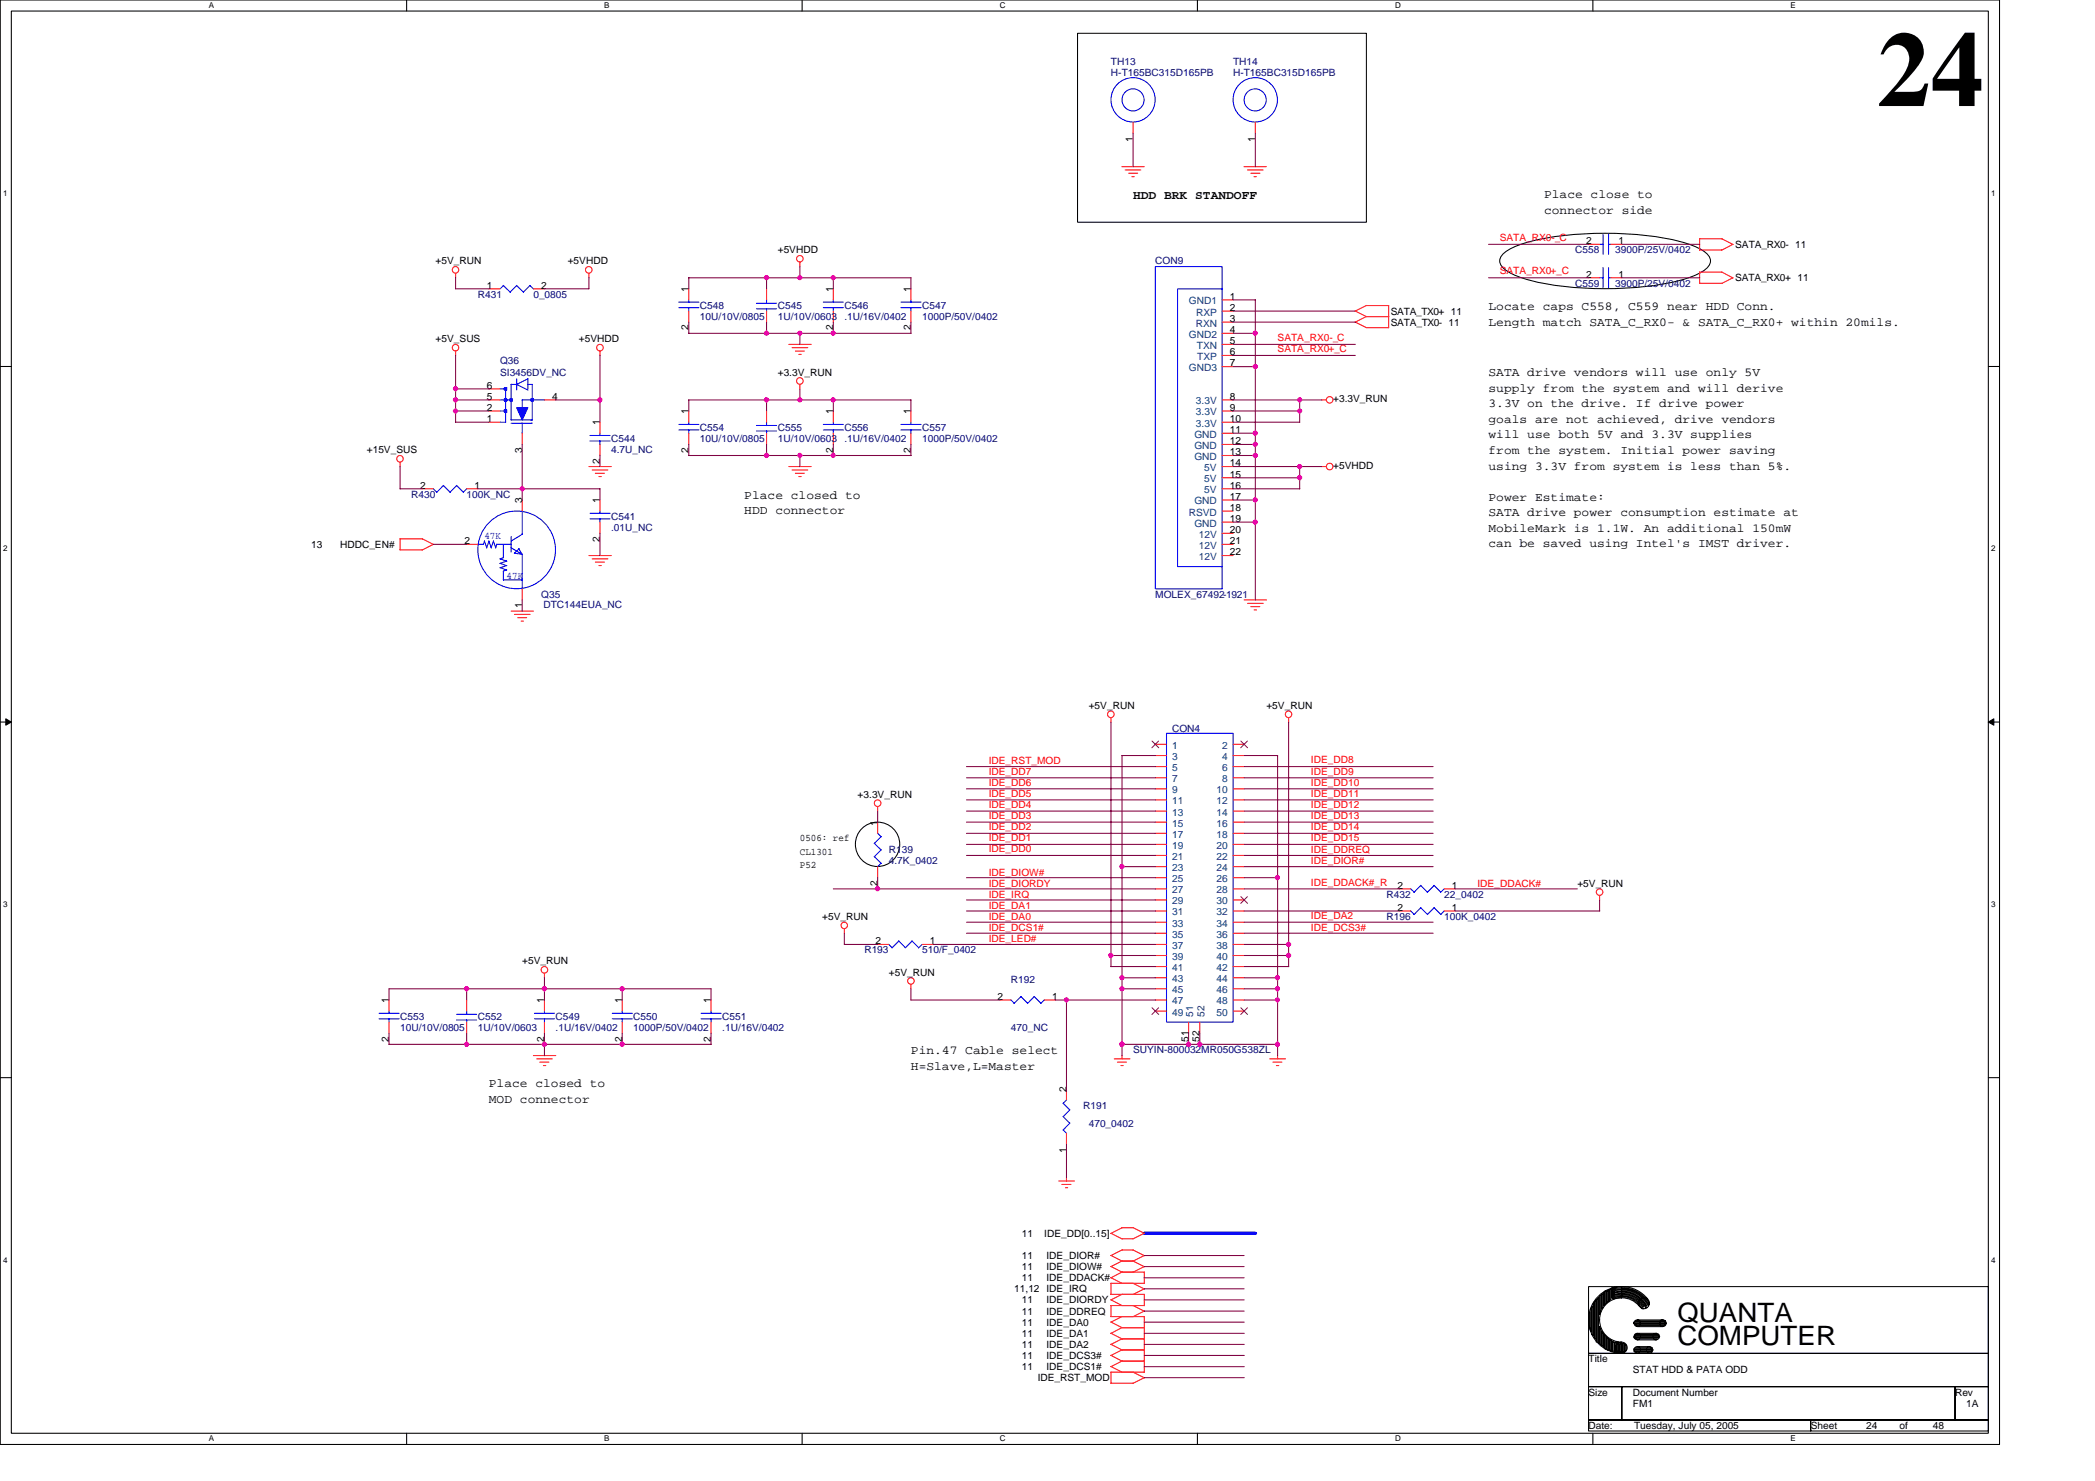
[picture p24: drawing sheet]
<svg xmlns="http://www.w3.org/2000/svg" width="297mm" height="210mm" viewBox="0 0 297 210" stroke-linecap="round" stroke-linejoin="round" font-family="sans-serif">
<defs><g id="words">
<text font-size="15.1" x="266.2" y="15">24</text>
<g font-size="3.8">
<text x="237.8" y="187.3">QUANTA</text>
<text x="237.8" y="190.7">COMPUTER</text>
</g>
<g font-size="1.7">
<text x="160.7" y="28.2">HDD BRK STANDOFF</text>
<text x="218.9" y="28.1">Place close to</text>
<text x="218.9" y="30.4">connector side</text>
<text x="211" y="43.9">Locate caps C558, C559 near HDD Conn.</text>
<text x="211" y="46.1">Length match SATA_C_RX0- &amp; SATA_C_RX0+ within 20mils.</text>
<text x="211" y="53.3">SATA drive vendors will use only 5V</text>
<text x="211" y="55.5">supply from the system and will derive</text>
<text x="211" y="57.7">3.3V on the drive. If drive power</text>
<text x="211" y="59.9">goals are not achieved, drive vendors</text>
<text x="211" y="62.1">will use both 5V and 3.3V supplies</text>
<text x="211" y="64.3">from the system. Initial power saving</text>
<text x="105.5" y="70.7">Place closed to</text>
<text x="211" y="66.5">using 3.3V from system is less than 5%.</text>
<text x="211" y="71">Power Estimate:</text>
<text x="105.5" y="72.9">HDD connector</text>
<text x="211" y="73.2">SATA drive power consumption estimate at</text>
<text x="211" y="75.4">MobileMark is 1.1W. An additional 150mW</text>
<text x="211" y="77.6">can be saved using Intel's IMST driver.</text>
<text x="129.2" y="149.4">Pin.47 Cable select</text>
<text x="69.3" y="154.1">Place closed to</text>
<text x="129.2" y="151.7">H=Slave,L=Master</text>
<text x="69.3" y="156.4">MOD connector</text>
</g>
<g font-size="1.4" fill="#000080">
<text x="157.5" y="9.1">TH13</text>
<text x="157.5" y="10.7">H-T165BC315D165PB</text>
<text x="174.8" y="9.1">TH14</text>
<text x="174.8" y="10.7">H-T165BC315D165PB</text>
<text x="223.3" y="35.9">C558</text>
<text x="229" y="35.9">3900P/25V/0402</text>
<text x="163.8" y="37.5">CON9</text>
<text x="223.3" y="40.6">C559</text>
<text x="229" y="40.6">3900P/25V/0402</text>
<text x="67.8" y="42.2">R431</text>
<text x="75.6" y="42.2">0_0805</text>
<text x="99.2" y="43.8">C548</text>
<text x="99.2" y="45.4">10U/10V/0805</text>
<text x="110.3" y="43.8">C545</text>
<text x="110.3" y="45.4">1U/10V/0603</text>
<text x="119.7" y="43.8">C546</text>
<text x="119.7" y="45.4">.1U/16V/0402</text>
<text x="130.7" y="43.8">C547</text>
<text x="130.7" y="45.4">1000P/50V/0402</text>
<text x="70.9" y="51.6">Q36</text>
<text x="70.9" y="53.2">SI3456DV_NC</text>
<text x="86.7" y="62.7">C544</text>
<text x="86.7" y="64.3">4.7U_NC</text>
<text x="99.2" y="61.1">C554</text>
<text x="99.2" y="62.7">10U/10V/0805</text>
<text x="110.3" y="61.1">C555</text>
<text x="110.3" y="62.7">1U/10V/0603</text>
<text x="119.7" y="61.1">C556</text>
<text x="119.7" y="62.7">.1U/16V/0402</text>
<text x="130.7" y="61.1">C557</text>
<text x="130.7" y="62.7">1000P/50V/0402</text>
<text x="58.3" y="70.5">R430</text>
<text x="66.2" y="70.5">100K_NC</text>
<text x="86.7" y="73.7">C541</text>
<text x="86.7" y="75.3">.01U_NC</text>
<text x="76.7" y="84.7">Q35</text>
<text x="77" y="86.1">DTC144EUA_NC</text>
<text x="163.8" y="84.7">MOLEX_67492-1921</text>
<text x="166.2" y="103.8">CON4</text>
<text x="126" y="120.9">R139</text>
<text x="126" y="122.5">4.7K_0402</text>
<text x="196.6" y="127.3">R432</text>
<text x="196.6" y="130.4">R196</text>
<text x="204.8" y="127.3">22_0402</text>
<text x="204.8" y="130.4">100K_0402</text>
<text x="122.6" y="135.1">R193</text>
<text x="130.7" y="135.1">510/F_0402</text>
<text x="143.3" y="139.4">R192</text>
<text x="56.7" y="144.6">C553</text>
<text x="56.7" y="146.1">10U/10V/0805</text>
<text x="67.8" y="144.6">C552</text>
<text x="67.8" y="146.1">1U/10V/0603</text>
<text x="78.8" y="144.6">C549</text>
<text x="78.8" y="146.1">.1U/16V/0402</text>
<text x="89.8" y="144.6">C550</text>
<text x="89.8" y="146.1">1000P/50V/0402</text>
<text x="102.4" y="144.6">C551</text>
<text x="102.4" y="146.1">.1U/16V/0402</text>
<text x="143.3" y="146.1">470_NC</text>
<text x="160.7" y="149.3">SUYIN-800032MR050G538ZL</text>
<text x="153.6" y="157.2">R191</text>
<text x="154.4" y="159.7">470_0402</text>
</g>
<g font-size="1.4">
<text x="160.6" y="20.1" transform="rotate(-90 160.6 20.1)">1</text>
<text x="178" y="20.1" transform="rotate(-90 178 20.1)">1</text>
<text x="110.3" y="35.9">+5VHDD</text>
<text x="224.9" y="34.6">2</text>
<text x="229.5" y="34.6">1</text>
<text x="246" y="35.1">SATA_RX0- 11</text>
<text x="61.8" y="37.5">+5V_RUN</text>
<text x="69" y="40.9">1</text>
<text x="76.7" y="40.9">2</text>
<text x="80.5" y="37.5">+5VHDD</text>
<text x="97.6" y="41.4" transform="rotate(-90 97.6 41.4)">1</text>
<text x="118.1" y="41.4" transform="rotate(-90 118.1 41.4)">1</text>
<text x="129.1" y="41.4" transform="rotate(-90 129.1 41.4)">1</text>
<text x="224.9" y="39.3">2</text>
<text x="229.5" y="39.3">1</text>
<text x="246" y="39.8">SATA_RX0+ 11</text>
<text x="97.6" y="46.8" transform="rotate(-90 97.6 46.8)">2</text>
<text x="118.1" y="46.8" transform="rotate(-90 118.1 46.8)">2</text>
<text x="129.1" y="46.8" transform="rotate(-90 129.1 46.8)">2</text>
<text x="174.4" y="47.2">4</text>
<text x="174.4" y="44.1">2</text>
<text x="174.4" y="45.6">3</text>
<text x="174.4" y="42.5">1</text>
<text x="197.2" y="44.6">SATA_TX0+ 11</text>
<text x="197.2" y="46.1">SATA_TX0- 11</text>
<text x="61.8" y="48.5">+5V_SUS</text>
<text x="82.1" y="48.5">+5VHDD</text>
<text x="110.3" y="53.2">+3.3V_RUN</text>
<text x="174.4" y="50.4">6</text>
<text x="174.4" y="51.9">7</text>
<text x="174.4" y="48.8">5</text>
<text x="69" y="55.1">6</text>
<text x="69" y="56.7">5</text>
<text x="69" y="58.2">2</text>
<text x="69" y="59.8">1</text>
<text x="78.3" y="56.7">4</text>
<text x="97.6" y="58.7" transform="rotate(-90 97.6 58.7)">1</text>
<text x="118.1" y="58.7" transform="rotate(-90 118.1 58.7)">1</text>
<text x="129.1" y="58.7" transform="rotate(-90 129.1 58.7)">1</text>
<text x="174.4" y="59.8">10</text>
<text x="174.4" y="56.7">8</text>
<text x="174.4" y="58.2">9</text>
<text x="189" y="57">+3.3V_RUN</text>
<text x="52" y="64.3">+15V_SUS</text>
<text x="74" y="64.2" transform="rotate(-90 74 64.2)">3</text>
<text x="85" y="65.7" transform="rotate(-90 85 65.7)">2</text>
<text x="85" y="60.3" transform="rotate(-90 85 60.3)">1</text>
<text x="97.6" y="64.2" transform="rotate(-90 97.6 64.2)">2</text>
<text x="118.1" y="64.2" transform="rotate(-90 118.1 64.2)">2</text>
<text x="129.1" y="64.2" transform="rotate(-90 129.1 64.2)">2</text>
<text x="174.4" y="63">12</text>
<text x="174.4" y="64.5">13</text>
<text x="174.4" y="61.4">11</text>
<text x="59.6" y="69.3">2</text>
<text x="67.3" y="69.3">1</text>
<text x="74" y="71.3" transform="rotate(-90 74 71.3)">3</text>
<text x="85" y="71.3" transform="rotate(-90 85 71.3)">1</text>
<text x="174.4" y="69.3">16</text>
<text x="174.4" y="66.1">14</text>
<text x="174.4" y="70.8">17</text>
<text x="174.4" y="67.7">15</text>
<text x="189" y="66.5">+5VHDD</text>
<text x="44.1" y="77.6">13</text>
<text x="48.2" y="77.6">HDDC_EN#</text>
<text x="65.9" y="77.1">2</text>
<text x="85" y="76.8" transform="rotate(-90 85 76.8)">2</text>
<text x="174.4" y="75.6">20</text>
<text x="174.4" y="72.4">18</text>
<text x="174.4" y="77.1">21</text>
<text x="174.4" y="74">19</text>
<text x="174.4" y="78.7">22</text>
<text x="74" y="86.2" transform="rotate(-90 74 86.2)">1</text>
<text x="154.4" y="100.5">+5V_RUN</text>
<text x="179.6" y="100.5">+5V_RUN</text>
<text x="121.6" y="113.1">+3.3V_RUN</text>
<text x="113.4" y="119.2">0506: ref</text>
<text x="124.4" y="117" transform="rotate(-90 124.4 117)">1</text>
<text x="113.4" y="121.2">CL1301</text>
<text x="113.4" y="123.1">P52</text>
<text x="124.4" y="125.6" transform="rotate(-90 124.4 125.6)">2</text>
<text x="198.1" y="126">2</text>
<text x="205.9" y="126">1</text>
<text x="223.6" y="125.7">+5V_RUN</text>
<text x="116.6" y="130.4">+5V_RUN</text>
<text x="198.1" y="129.1">2</text>
<text x="205.9" y="129.1">1</text>
<text x="74" y="136.7">+5V_RUN</text>
<text x="124.1" y="133.8">2</text>
<text x="131.8" y="133.8">1</text>
<text x="55.1" y="142.2" transform="rotate(-90 55.1 142.2)">1</text>
<text x="77.2" y="142.2" transform="rotate(-90 77.2 142.2)">1</text>
<text x="88.2" y="142.2" transform="rotate(-90 88.2 142.2)">1</text>
<text x="100.8" y="142.2" transform="rotate(-90 100.8 142.2)">1</text>
<text x="126" y="138.3">+5V_RUN</text>
<text x="141.5" y="141.7">2</text>
<text x="149.2" y="141.7">1</text>
<text x="55.1" y="147.6" transform="rotate(-90 55.1 147.6)">2</text>
<text x="77.2" y="147.6" transform="rotate(-90 77.2 147.6)">2</text>
<text x="88.2" y="147.6" transform="rotate(-90 88.2 147.6)">2</text>
<text x="100.8" y="147.6" transform="rotate(-90 100.8 147.6)">2</text>
<text x="168.5" y="147.6" transform="rotate(-90 168.5 147.6)">51</text>
<text x="170.1" y="147.6" transform="rotate(-90 170.1 147.6)">52</text>
<text x="151.2" y="154.8" transform="rotate(-90 151.2 154.8)">2</text>
<text x="151.2" y="163.4" transform="rotate(-90 151.2 163.4)">1</text>
<text x="144.9" y="175.3">11</text>
<text x="144.9" y="178.4">11</text>
<text x="148.1" y="175.3">IDE_DD[0..15]</text>
<text x="148.4" y="178.4">IDE_DIOR#</text>
<text x="143.8" y="183.2">11,12 IDE_IRQ</text>
<text x="144.9" y="181.6">11</text>
<text x="144.9" y="180">11</text>
<text x="144.9" y="184.7">11</text>
<text x="148.4" y="181.6">IDE_DDACK#</text>
<text x="148.4" y="180">IDE_DIOW#</text>
<text x="148.4" y="184.7">IDE_DIORDY</text>
<text x="144.9" y="189.4">11</text>
<text x="144.9" y="191">11</text>
<text x="144.9" y="186.3">11</text>
<text x="144.9" y="187.9">11</text>
<text x="148.4" y="189.4">IDE_DA1</text>
<text x="148.4" y="191">IDE_DA2</text>
<text x="148.4" y="186.3">IDE_DDREQ</text>
<text x="148.4" y="187.9">IDE_DA0</text>
<text x="144.9" y="192.6">11</text>
<text x="144.9" y="194.2">11</text>
<text x="147.1" y="195.7">IDE_RST_MOD</text>
<text x="148.4" y="192.6">IDE_DCS3#</text>
<text x="148.4" y="194.2">IDE_DCS1#</text>
<text x="225.2" y="193.1">Title</text>
<text x="225.2" y="197.8">Size</text>
<text x="231.5" y="197.8">Document Number</text>
<text x="231.5" y="194.6">STAT HDD &amp; PATA ODD</text>
<text x="277.2" y="197.8">Rev</text>
<text x="225.2" y="202.5">Date:</text>
<text x="231.5" y="199.4">FM1</text>
<text x="231.7" y="202.5">Tuesday, July 05, 2005</text>
<text x="256.7" y="202.5">Sheet</text>
<text x="264.6" y="202.5">24</text>
<text x="269.3" y="202.5">of</text>
<text x="274" y="202.5">48</text>
<text x="278.8" y="199.4">1A</text>
</g>
<g font-size="1.4" fill="#f00">
<text x="212.6" y="34.2">SATA_RX0-_C</text>
<text x="212.6" y="38.9">SATA_RX0+_C</text>
<text x="181.1" y="49.9">SATA_RX0+_C</text>
<text x="181.1" y="48.3">SATA_RX0-_C</text>
<text x="140.2" y="112.9">IDE_DD5</text>
<text x="140.2" y="111.3">IDE_DD6</text>
<text x="140.2" y="109.8">IDE_DD7</text>
<text x="140.2" y="108.4">IDE_RST_MOD</text>
<text x="185.9" y="108.2">IDE_DD8</text>
<text x="185.9" y="109.8">IDE_DD9</text>
<text x="185.9" y="112.9">IDE_DD11</text>
<text x="185.9" y="111.3">IDE_DD10</text>
<text x="140.2" y="116.1">IDE_DD3</text>
<text x="140.2" y="114.5">IDE_DD4</text>
<text x="140.2" y="119.2">IDE_DD1</text>
<text x="140.2" y="117.6">IDE_DD2</text>
<text x="185.9" y="114.5">IDE_DD12</text>
<text x="185.9" y="119.2">IDE_DD15</text>
<text x="185.9" y="116.1">IDE_DD13</text>
<text x="185.9" y="117.6">IDE_DD14</text>
<text x="140.2" y="124.1">IDE_DIOW#</text>
<text x="140.2" y="120.8">IDE_DD0</text>
<text x="140.2" y="125.7">IDE_DIORDY</text>
<text x="185.9" y="122.5">IDE_DIOR#</text>
<text x="185.9" y="120.9">IDE_DDREQ</text>
<text x="185.9" y="125.5">IDE_DDACK#_R</text>
<text x="209.5" y="125.7">IDE_DDACK#</text>
<text x="140.2" y="130.4">IDE_DA0</text>
<text x="140.2" y="128.8">IDE_DA1</text>
<text x="140.2" y="132">IDE_DCS1#</text>
<text x="140.2" y="127.3">IDE_IRQ</text>
<text x="185.9" y="132">IDE_DCS3#</text>
<text x="185.9" y="130.2">IDE_DA2</text>
<text x="140.2" y="133.5">IDE_LED#</text>
</g>
<g font-size="1.4" fill="#004080">
<text x="168.6" y="43.1">GND1</text>
<text x="168.6" y="47.9">GND2</text>
<text x="169.5" y="46.3">RXN</text>
<text x="169.6" y="44.7">RXP</text>
<text x="168.6" y="52.6">GND3</text>
<text x="169.7" y="49.4">TXN</text>
<text x="169.8" y="51">TXP</text>
<text x="169.6" y="58.9">3.3V</text>
<text x="169.6" y="57.3">3.3V</text>
<text x="169.4" y="65.2">GND</text>
<text x="169.4" y="62">GND</text>
<text x="169.4" y="63.6">GND</text>
<text x="169.6" y="60.5">3.3V</text>
<text x="169.4" y="71.5">GND</text>
<text x="170.7" y="68.3">5V</text>
<text x="170.7" y="69.9">5V</text>
<text x="170.7" y="66.8">5V</text>
<text x="168.5" y="73.1">RSVD</text>
<text x="169.4" y="74.6">GND</text>
<text x="170" y="77.8">12V</text>
<text x="170" y="76.2">12V</text>
<text x="170" y="79.4">12V</text>
<text x="166.2" y="106.1">1</text>
<text x="166.2" y="107.7">3</text>
<text x="173.3" y="106.1">2</text>
<text x="173.3" y="107.7">4</text>
<text x="166.2" y="109.3">5</text>
<text x="166.2" y="110.9">7</text>
<text x="166.2" y="112.4">9</text>
<text x="172.5" y="112.4">10</text>
<text x="173.3" y="109.3">6</text>
<text x="173.3" y="110.9">8</text>
<text x="166.2" y="114">11</text>
<text x="166.2" y="115.6">13</text>
<text x="166.2" y="117.2">15</text>
<text x="166.2" y="118.7">17</text>
<text x="172.5" y="114">12</text>
<text x="172.5" y="115.6">14</text>
<text x="172.5" y="117.2">16</text>
<text x="172.5" y="118.7">18</text>
<text x="166.2" y="120.3">19</text>
<text x="166.2" y="121.9">21</text>
<text x="166.2" y="123.5">23</text>
<text x="166.2" y="125">25</text>
<text x="172.5" y="120.3">20</text>
<text x="172.5" y="121.9">22</text>
<text x="172.5" y="123.5">24</text>
<text x="172.5" y="125">26</text>
<text x="166.2" y="126.6">27</text>
<text x="166.2" y="128.2">29</text>
<text x="166.2" y="129.8">31</text>
<text x="166.2" y="131.3">33</text>
<text x="172.5" y="126.6">28</text>
<text x="172.5" y="128.2">30</text>
<text x="172.5" y="129.8">32</text>
<text x="172.5" y="131.3">34</text>
<text x="166.2" y="132.9">35</text>
<text x="166.2" y="134.5">37</text>
<text x="166.2" y="136.1">39</text>
<text x="166.2" y="137.6">41</text>
<text x="172.5" y="132.9">36</text>
<text x="172.5" y="134.5">38</text>
<text x="172.5" y="136.1">40</text>
<text x="172.5" y="137.6">42</text>
<text x="166.2" y="139.2">43</text>
<text x="166.2" y="140.8">45</text>
<text x="166.2" y="142.4">47</text>
<text x="166.2" y="143.9">49</text>
<text x="172.5" y="139.2">44</text>
<text x="172.5" y="140.8">46</text>
<text x="172.5" y="142.4">48</text>
<text x="172.5" y="143.9">50</text>
<text x="169.2" y="144.1" transform="rotate(-90 169.2 144.1)">51</text>
<text x="170.8" y="144.1" transform="rotate(-90 170.8 144.1)">52</text>
</g>
<g font-size="1.4" fill="#00f">
<text x="68.7" y="76.4">47K</text>
<text x="71.8" y="82.1">47K</text>
</g>
<g font-size="1.1">
<text x="29.6" y="1.2">A</text>
<text x="85.7" y="1.2">B</text>
<text x="141.7" y="1.2">C</text>
<text x="197.8" y="1.2">D</text>
<text x="253.9" y="1.2">E</text>
<text x=".4" y="27.8">1</text>
<text x="282.3" y="27.8">1</text>
<text x=".4" y="78.1">2</text>
<text x="282.3" y="78.1">2</text>
<text x=".4" y="128.5">3</text>
<text x="282.3" y="128.5">3</text>
<text x=".4" y="178.9">4</text>
<text x="282.3" y="178.9">4</text>
<text x="29.6" y="204.3">A</text>
<text x="85.7" y="204.3">B</text>
<text x="141.7" y="204.3">C</text>
<text x="197.8" y="204.3">D</text>
<text x="253.9" y="204.3">E</text>
</g>
</g></defs>
<path d="M0 0h283.5v204.7h-283.5zM1.6 1.6h280.3v201.5h-280.3z" fill="none" stroke="#000" stroke-width=".15"/>
<g fill="#fff">
<path d="M29.6 .1h.8v1.3h-.8z"/>
<path d="M29.6 203.3h.8v1.3h-.8z"/>
</g>
<path d="M57.7 0v1.6M57.7 203.1v1.6" fill="none" stroke="#000" stroke-width=".15"/>
<g fill="#fff">
<path d="M85.7 .1h.7v1.3h-.7z"/>
<path d="M85.7 203.3h.7v1.3h-.7z"/>
</g>
<path d="M113.7 0v1.6M113.7 203.1v1.6" fill="none" stroke="#000" stroke-width=".15"/>
<g fill="#fff">
<path d="M141.7 .1h.9v1.3h-.9z"/>
<path d="M141.7 203.3h.9v1.3h-.9z"/>
</g>
<path d="M169.8 0v1.6M169.8 203.1v1.6" fill="none" stroke="#000" stroke-width=".15"/>
<g fill="#fff">
<path d="M197.8 .1h.8v1.3h-.8z"/>
<path d="M197.8 203.3h.8v1.3h-.8z"/>
</g>
<path d="M225.8 0v1.6M225.8 203.1v1.6" fill="none" stroke="#000" stroke-width=".15"/>
<g fill="#fff">
<path d="M253.9 .1h.7v1.3h-.7z"/>
<path d="M253.9 203.3h.7v1.3h-.7z"/>
<path d="M.4 26.8h.7v1.2h-.7z"/>
<path d="M282.3 26.8h.6v1.2h-.6z"/>
<path d="M.4 77.1h.7v1.3h-.7z"/>
<path d="M282.3 77.1h.6v1.3h-.6z"/>
</g>
<path d="M0 51.9h1.6M281.9 51.9h1.6" fill="none" stroke="#000" stroke-width=".15"/>
<g fill="#fff">
<path d="M.4 127.5h.7v1.3h-.7z"/>
<path d="M282.3 127.5h.6v1.3h-.6z"/>
</g>
<path d="M0 102.3h1.6M281.9 102.3h1.6" fill="none" stroke="#000" stroke-width=".15"/>
<path d="M.8 101.9l.8 .4-.8 .5zM281.9 102.3l.8-.4v.9z" fill="#000" stroke="#000" stroke-width=".14"/>
<g fill="#fff">
<path d="M.4 177.9h.7v1.3h-.7z"/>
<path d="M282.3 177.9h.6v1.3h-.6z"/>
</g>
<g fill="none" stroke="#000" stroke-width=".15">
<path d="M152.8 4.7h40.9v26.8h-40.9zM213.1 36a12.2 12.2 0 0 1 5.9-2.2 49.1 49.1 0 0 1 19.7 .6 8 8 0 0 1 3.4 1.6 1.24 1.24 0 0 1 0 1.9 12.2 12.2 0 0 1-6 2.3 48.7 48.7 0 0 1-19.7-.6 7.9 7.9 0 0 1-3.3-1.7 1.25 1.25 0 0 1 0-1.9zM0 152.7h1.6M281.9 152.7h1.6M225.2 182.4h56.7v9.4h-56.7zM225.2 191.8h56.7v4.7h-56.7zM225.2 196.5h4.8v4.8h-4.8zM225.4 186v2.2l.2 .5M225.7 185.2v3.9l.2 .2M225.7 185.2l-.2 .3v3.2M225.9 184.8v4.5M226 184.6v5l.2 .2"/>
<path d="M226 184.5l-.1 .4M226.3 184.2v6M226.4 184.2l-.2 .2v5.4M226.6 183.9v6.5M226.6 190.4h.2M226.7 183.9l-.2 .2v6.1M226.8 183.6v2.7l.2-.5M227 188.3v2.3l.1 .1M227 188.4l-.2-.4v2.4M227.1 183.5v2M227.1 183.4l-.1 .2v2.2M227.3 189v1.9"/>
<path d="M227.3 190.9l.2 .1M227.3 189l-.2-.3v2M227.3 185.3l-.2 .2M227.4 183.1v2M227.4 189.1v1.9M227.4 189.1l.2 .2M227.5 183.1l-.2 .2v2M227.6 191.2h.2M227.6 189.3v1.9M227.6 184.8l-.2 .2M227.8 183v1.7M227.8 183h-.2v1.9"/>
<path d="M227.9 189.6v1.7h.2M227.9 189.6l-.1-.2v1.8M227.9 184.5l-.1 .2M228.1 182.8v1.6M228.1 182.8l-.2 .2v1.6M228.2 182.8v1.4M228.2 189.9v1.4l.2 .2M228.2 189.9l-.1-.1v1.5M228.2 184.2l-.1 .2M228.4 182.7v1.6M228.4 189.9v1.6M228.4 189.9l.2 .2"/>
<path d="M228.4 182.6l-.2 .2M228.5 190.1v1.4M228.7 183.7l1.2-.2a3.6 3.6 0 0 1 3.1 1.7M228.7 183.5l1.2-.2a3.8 3.8 0 0 1 3.4 2.1M228.7 183.3l1.2-.2a3.9 3.9 0 0 1 3.6 2.3M228.7 183.2l1.2-.2a4 4 0 0 1 3.6 2.1M228.7 183l1.2-.2a4.2 4.2 0 0 1 3.8 2.2M228.7 182.7l1.2-.2a4.6 4.6 0 0 1 3.9 2.2M228.7 190.1v1.4h-.2M228.7 184.1l-.2-.2v-1.3l.2-.1v1.6M228.7 190.2h.2M228.7 184l1.2-.2a3.3 3.3 0 0 1 3 1.7"/>
<path d="M228.7 183.8l1.2-.2a3.5 3.5 0 0 1 3.1 1.9M228.8 182.8l1.1-.1a4.4 4.4 0 0 1 3.9 2.2M228.9 191.5h.1M228.9 182.6v1.3M228.9 190.2v1.3M229 190.2h.2M229 190.2v1.3M229.3 190.2v1.5l.2-.2M229.3 190.2l-.5 1.4h.4v-1.4M229.5 190.2v1.3M229.5 190.2l.2 .4M229.6 190.5v1.1h.2"/>
<path d="M229.9 182.4l-1.4 .2M229.9 183.9l-1.1 .2M230 196.5h47.2v4.8h-47.2zM230 190.4v1.2h.1v-1.2h.2M230 190.4h-.2v1.2M230.3 190.4v1.3l.1-.2M230.4 190.5v1M230.4 190.5l.2 .2M230.6 190.7v.6M231.7 187.6h4.6M231.7 189.4h3.6M231.8 187.2h4.3v.2h-4.4v.2"/>
<path d="M231.8 189.1h3.4M231.8 191h2.4M232 187.9h4.1M232 189.8h3M232 191.6h2.2M232.2 190.9h1.7M232.2 191.8h1.7M232.2 189.9h2.7M232.2 189h2.7M232.2 188h3.6M232.2 187.1h3.6M232.4 185.1a3.1 3.1 0 0 0-2.5-1.2 3.1 3.1 0 0 0-3.1 3.1 3.2 3.2 0 0 0 3.1 3.2"/>
<path d="M233.6 184.1a4.7 4.7 0 0 0-3.7-1.7 4.7 4.7 0 0 0-4.7 4.6 4.7 4.7 0 0 0 4.7 4.8M234.2 191.2h-2.5v.1h2.7l-.2 .2M234.2 191v.2M234.2 191.5h-2.5l.3 .2M235.2 189.1v.2h-3.4l-.1 .2M235.3 189.4l-.2 .2h-3.4l.3 .2M236.1 187.7h-4.3l.2 .2M236.3 187.6l-.2 .1M277.2 196.5h4.7v4.8h-4.7zM225.2 201.3h31.5v1.5h-31.5zM256.7 201.3h25.2v1.5h-25.2z"/>
<circle cx="124.4" cy="119.7" r="3.1"/>
<circle cx="229.9" cy="191" r=".78"/>
<circle cx="232.1" cy="187.5" r=".46"/>
<circle cx="232.1" cy="191.3" r=".46"/>
<circle cx="232.1" cy="189.4" r=".46"/>
<circle cx="233.1" cy="184.7" r=".77"/>
<circle cx="233.9" cy="191.3" r=".46"/>
<circle cx="234.8" cy="189.4" r=".46"/>
<circle cx="235.8" cy="187.5" r=".47"/>
</g>
<g fill="none" stroke="#f00" stroke-width=".15">
<path d="M160.7 17.3v1.6M178 17.3v1.6M64.6 38.7v.7M83.5 38.7v.7M113.4 37.1v.7M159.1 23.6h3.1M159.5 24.1h2.3M160 24.6h1.3M160.5 25h.3M176.4 23.6h3.2M176.9 24.1h2.2M177.4 24.6h1.2"/>
<path d="M177.8 25h.3M225.2 39.4h1.6M225.2 34.6h1.6M228.4 39.4h1.6M228.4 34.6h1.6M241 33.8h3.2M241 33.8v1.6l3.1 .1 1.6-.9M241 38.5v1.7h3.1l1.6-.8-1.6-.8M241 38.6h3.2M244.1 33.8l1.6 .8M64.6 49.8v.6M69.3 56.7h1.6"/>
<path d="M69.3 40.9h1.6M69.3 59.8h1.6M69.3 58.3h1.6M69.3 55.1h1.6M75.6 40.9h1.6M77.2 56.7h1.6M85.1 49.8v.6M85.1 59.8v1.6M97.7 40.9v1.6M97.7 44.1v1.6M97.7 58.3v1.5M108.7 40.9v1.6"/>
<path d="M108.7 44.1v1.6M108.7 58.3v1.5M111.8 48.8h3.2M112.3 49.3h2.2M112.8 49.8h1.2M113.3 50.2h.3M113.4 54.5v.6M118.1 40.9v1.6M118.1 44.1v1.6M118.1 58.3v1.5M129.2 40.9v1.6M129.2 44.1v1.6"/>
<path d="M129.2 58.3v1.5M173.3 56.7h1.5M173.3 48.8h1.5M173.3 59.8h1.5M173.3 50.4h1.5M173.3 47.2h1.5M173.3 44.1h1.5M173.3 58.3h1.5M173.3 52h1.5M173.3 45.7h1.5M173.3 42.5h1.5M187.4 56.7h.7"/>
<path d="M192.1 44.1l1.6 .8M192.1 45.6l1.6 .8M193.7 44.9h3.2M193.7 46.4h3.2M193.7 43.3h3.2v3.2M193.8 43.3l-1.7 .8M193.8 44.9l-1.7 .8M56.7 65.5v.6M56.7 76.3v1.6h3.2l1.5-.7M56.7 76.4h3.2M59.9 69.3h1.5M59.9 76.4l1.6 .8"/>
<path d="M66.2 69.3h1.6M66.2 77.2h1.6M74 61.4v1.6M74 70.9v1.5M83.5 66.1h3.2M83.5 78.7h3.2M84 66.6h2.2M84 79.2h2.2M84.4 67.1h1.3M84.4 79.7h1.3M84.9 67.5h.4M85.1 63v1.6"/>
<path d="M85.1 70.9v1.5M85.1 74v1.6M97.7 61.4v1.6M108.7 61.4v1.6M111.8 66.1h3.2M112.3 66.6h2.2M112.8 67.1h1.2M113.3 67.5h.3M118.1 61.4v1.6M129.2 61.4v1.6M173.3 66.1h1.5M173.3 78.7h1.5"/>
<path d="M173.3 69.3h1.5M173.3 77.2h1.5M173.3 75.6h1.5M173.3 72.4h1.5M173.3 63h1.5M173.3 74h1.5M173.3 70.9h1.5M173.3 67.7h1.5M173.3 64.6h1.5M173.3 61.4h1.5M187.4 66.1h.7M72.5 86.6h3.1"/>
<path d="M72.9 87.1h2.3M73.4 87.5h1.3M73.9 88h.3M74 83.5v1.5M84.9 80.2h.4M176.4 85h3.2M176.9 85.5h2.2M177.3 86h1.3M177.8 86.4h.4M124.4 114.3v.7M124.4 116.5v1.6M157.5 101.7v.7"/>
<path d="M163.8 105.5h1.6M163.8 107.1h1.6M163.8 108.6h1.6M163.8 110.2h1.6M163.8 111.8h1.6M163.8 113.4h1.6M163.8 115h1.6M163.8 116.5h1.6M163.8 118.1h1.6M163.8 119.7h1.6M174.8 105.5h1.6M174.8 107.1h1.6"/>
<path d="M174.8 108.6h1.6M174.8 110.2h1.6M174.8 111.8h1.6M174.8 113.4h1.6M174.8 115h1.6M174.8 116.5h1.6M174.8 118.1h1.6M174.8 119.7h1.6M182.7 101.7v.7M77.2 137.9v.7M119.7 131.6v.7M124.4 122.8v1.6"/>
<path d="M124.4 133.9h1.6M129.2 139.5v.7M130.7 133.9h1.6M163.8 121.2h1.6M163.8 122.8h1.6M163.8 124.4h1.6M163.8 126h1.6M163.8 127.6h1.6M163.8 129.1h1.6M163.8 130.7h1.6M163.8 132.3h1.6M163.8 133.9h1.6"/>
<path d="M163.8 135.4h1.6M163.8 137h1.6M163.8 138.6h1.6M174.8 121.2h1.6M174.8 122.8h1.6M174.8 124.4h1.6M174.8 126h1.6M174.8 127.6h1.6M174.8 129.1h1.6M174.8 130.7h1.6M174.8 132.3h1.6M174.8 133.9h1.6"/>
<path d="M174.8 135.4h1.6M174.8 137h1.6M174.8 138.6h1.6M198.5 126h1.5M198.5 129.1h1.5M204.8 126h1.5M204.8 129.1h1.5M226.8 126.9v.7M55.2 141.7v1.6M55.2 144.9v1.6M66.2 141.7v1.6M66.2 144.9v1.6"/>
<path d="M75.6 149.6h3.2M76.1 150.1h2.2M76.5 150.5h1.3M77 151h.4M77.2 141.7v1.6M77.2 144.9v1.6M88.2 141.7v1.6M88.2 144.9v1.6M100.8 141.7v1.6M100.8 144.9v1.6M141.8 141.7h1.5M148.1 141.7h1.5"/>
<path d="M151.2 154.3v1.6M158 150.1h2.2M158.4 150.5h1.3M158.9 151h.4M159.1 149.6v.5M163.8 140.1h1.6M163.8 141.7h1.6M163.8 143.3h1.6M168.5 144.9v1.6M170.1 144.9v1.6M174.8 140.1h1.6M174.8 141.7h1.6"/>
<path d="M174.8 143.3h1.6M180 150.1h2.3M180.5 150.5h1.3M181 151h.3M181.1 149.6v.5M150.1 167.4h2.2M150.6 167.9h1.2M151.1 168.3h.3M151.2 160.6v1.6M151.2 166.9v.5M157.5 179.5l1.6 .8M157.5 177.9l1.6 .8"/>
<path d="M157.5 174.8l1.6 .8M159.1 174h1.5l1.6 .8M159.1 178.7h1.6M159.1 174l-1.6 .8M159.1 175.6h1.6M159.1 177.2h1.6M159.1 178.7l-1.6 .8M159.1 177.1l-1.6 .8M160.7 178.7l1.6 .8M160.7 177.2l1.6 .8M162.2 179.5l-1.6 .8M162.2 177.9l-1.6 .9"/>
<path d="M162.3 174.8l-1.6 .8M157.5 189l1.6 .8M157.5 190.5l1.6 .8M157.5 192.1l1.6 .8M157.5 181.1l1.6 .8M157.5 183.5h4.8M157.5 186.6h4.8M157.5 184.2l1.6 .8M157.5 193.7l1.6 .8M157.5 187.4l1.6 .8M157.5 194.5v1.5M159.1 188.2h3.2"/>
<path d="M159.1 189.8h3.2M159.1 191.3h3.2M159.1 192.9h3.2M159.1 180.3h3.2M159.1 188.2l-1.6 .8M159.1 189.7l-1.6 .8M159.1 191.3l-1.6 .8M159.1 180.3l-1.6 .8M159.1 183.4l-1.6 .8M159.1 192.9l-1.6 .8M159.1 186.6l-1.6 .8M160.7 181.9l1.6 .8"/>
<path d="M160.7 185l1.6 .8M160.7 194.5l1.6 .8M162.2 181.9h-4.7v1.6M162.2 185h-4.7v1.6M162.2 180.3v1.6M162.2 183.5v1.6M162.2 186.6v7.9h-4.7M162.2 182.7l-1.6 .8M162.2 185.8l-1.6 .8M162.2 195.3l-1.6 .8-3.1-.1"/>
<circle cx="64.6" cy="38.2" r=".46"/>
<circle cx="83.5" cy="38.2" r=".47"/>
<circle cx="113.4" cy="36.7" r=".46"/>
<circle cx="64.6" cy="49.3" r=".46"/>
<circle cx="85.1" cy="49.3" r=".47"/>
<circle cx="113.4" cy="54" r=".47"/>
<circle cx="188.5" cy="56.7" r=".46"/>
<circle cx="56.7" cy="65" r=".46"/>
<circle cx="188.5" cy="66.1" r=".47"/>
<circle cx="124.4" cy="113.8" r=".47"/>
<circle cx="157.5" cy="101.2" r=".47"/>
<circle cx="182.7" cy="101.2" r=".46"/>
<circle cx="77.2" cy="137.5" r=".47"/>
<circle cx="119.7" cy="131.2" r=".46"/>
<circle cx="129.2" cy="139" r=".46"/>
<circle cx="226.8" cy="126.4" r=".46"/>
</g>
<g fill="none" stroke="#00f" stroke-width=".15">
<path d="M163.8 37.8h9.5v3.1h-6.3v39.4h6.3v3.2h-9.5zM226.8 39.4h.5M226.8 34.6h.5M227.3 33.2v2.8M227.3 37.9v2.9M228 39.4h.4M228 34.6h.4M228.1 33.2v2.8M228.1 37.9v2.9M70.9 55.1h.8M70.9 58.3h.8M70.9 56.7h1.6"/>
<path d="M70.9 59.8h.8M71.4 40.5l.9 .9M71.4 40.4l-.5 .5M71.5 58.1h.3v.3h-.3M71.5 55.3h.3M71.5 56.5h.3M71.5 55.3v-.4h.4l-.1 .4M71.5 56.5v.4M71.5 58.1v.3M71.7 55.1v4.7M71.8 56.5v.3h-.3M72.5 59.5h3"/>
<path d="M72.5 54.5v5M72.5 60h3M72.5 54.5h.8M72.6 56.5h-.3v.4M72.6 56.5v.3h-.3M73.3 40.5l.9 .9M73.3 53.7v1.6M73.3 54.5l1.6 .8M73.3 40.4l-1 1M74 60v1.4M74.8 53.7v1.4M74.8 54.5h.7v5"/>
<path d="M74.9 53.7l-1.6 .8M75.1 40.5l.5 .5M75.2 40.4l-1 1M75.3 56.5h.3M75.3 56.5v.4M75.6 56.5v.3h-.3M77.2 56.7h-3.2v1.1M96.2 43.6h2.9M96.2 42.8h2.9M97.7 42.5v.3M97.7 43.6v.5M97.7 59.8v.4"/>
<path d="M107.2 43h2.9M107.2 43.8h2.9M108.7 42.5v.5M108.7 43.8v.3M108.7 59.8v.5M116.7 43.6h2.9M116.7 42.8h2.9M118.1 42.5v.3M118.1 43.6v.5M118.1 59.8v.4M127.7 43.6h2.9M127.7 42.8h2.9"/>
<path d="M129.2 42.5v.3M129.2 43.6v.5M129.2 59.8v.4M173.3 40.9v39.4M61.4 69.3l.5 .5M63.8 69.8l-1-1-.9 1M64.7 68.8l1 1M64.7 68.8l-.9 1M66.2 69.3l-.5 .5M67.8 77.2h.8M68.5 77.2l.2-.5 .3 1M69 77.6l.3-.9 .4 1"/>
<path d="M70 76.7l.3 1M70 76.7l-.4 .9M70.4 77.2h2.1M70.4 77.1l-.1 .5M70.9 79.8l1 .4M71.4 77.2v1.9l-.5 .1 1 .3M71.8 79.5l-.9 .4M72.5 76v2.3M72.5 77.6l1.6 1M72.9 78.4l1.1 .2M73.6 77.8l.4 .8M73.6 77.8l-.7 .6"/>
<path d="M74 72.4v3.3M74 78.6v4.9M74.1 75.7l-1.6 1M83.6 62.5h2.9M83.6 61.7h2.9M83.6 73.5h2.9M83.6 72.7h2.9M85.1 61.4v.3M85.1 62.5v.5M85.1 72.4v.4M85.1 73.5v.5M96.2 60.9h2.9"/>
<path d="M96.2 60.2h2.9M97.7 60.9v.5M107.2 60.3h2.9M107.2 61.1h2.9M108.7 61.1v.3M116.7 60.9h2.9M116.7 60.2h2.9M118.1 60.9v.5M127.7 60.9h2.9M127.7 60.2h2.9M129.2 60.9v.5M71.8 80.2l-.9 .3 .9 .3-.4 .1v1.3h2.7"/>
<path d="M124 119.5l.9 1M124.4 118.1l.5 .5M124.9 118.6l-1 .9M165.4 103.9h9.4v41h-9.4zM124 121.4l.9 1M124.9 120.5l-1 .9M124.9 122.3l-.5 .6M127.4 133.3l1 1M127.4 133.4l-.9 .9-.5-.5M129.3 133.3l1 1M129.3 133.4l-.9 .9M130.7 133.9l-.5 .4"/>
<path d="M200 126l.5 .4M200 129.1l.5 .5M201.4 125.5l1 .9M201.4 128.6l1 1M201.4 125.5l-.9 1M201.4 128.7l-.9 .9M203.3 125.5l1 .9M203.3 128.6l1 1M203.3 125.5l-.9 1M203.3 128.7l-.9 .9M204.8 126l-.5 .5M204.8 129.1l-.5 .5"/>
<path d="M53.7 144.4h2.9M53.7 143.6h2.9M55.2 143.3v.3M55.2 144.4v.5M64.7 143.8h2.9M64.7 144.6h2.9M66.2 143.3v.5M66.2 144.5v.4M75.8 144.4h2.8M75.8 143.6h2.8M77.2 143.3v.3M77.2 144.4v.5"/>
<path d="M86.8 144.4h2.9M86.8 143.6h2.9M88.2 143.3v.3M88.2 144.4v.5M99.4 144.4h2.9M99.4 143.6h2.9M100.8 143.3v.3M100.8 144.4v.5M143.3 141.7l.5 .5M144.7 141.2l1 1M144.8 141.2l-1 1M146.6 141.2l1 1"/>
<path d="M146.6 141.2l-.9 1M148.1 141.7l-.5 .5M150.7 158.2l1 1M150.7 156.4l1 .9M151.2 155.9l-.5 .5M151.7 159.2l-1 .9M151.7 157.3l-1 1M150.7 160.1l.5 .5"/>
<circle cx="160.6" cy="14.1" r="3.1"/>
<circle cx="160.7" cy="14.2" r="1.57"/>
<circle cx="178" cy="14.2" r="1.57"/>
<circle cx="178" cy="14.1" r="3.1"/>
<circle cx="73.3" cy="77.9" r="5.5"/>
</g>
<path d="M163.3 105l1 1M164.3 105l-1 1M175.9 105l1 1M176.9 105l-1 1M175.9 127.1l1 .9M176.9 127.1l-1 .9M163.3 142.8l1 1M164.3 142.8l-1 1M175.9 142.8l1 1M176.9 142.8l-1 1" fill="none" stroke="#804000" stroke-width=".14"/>
<path d="M73.3 57.8h1.5l-.8 1.7z" fill-rule="evenodd" fill="#00f" stroke="#00f" stroke-width=".15"/>
<path d="M162.2 174.8h15.8" fill="none" stroke="#00f" stroke-width=".47"/>
<g fill="none" stroke="#800040" stroke-width=".15">
<path d="M160.7 18.9v4.7M178 18.9v4.7M64.6 39.3v1.6h4.7M83.5 39.3v1.6h-6.3M97.7 39.4h31.5v1.6M97.7 39.3v1.6M108.7 39.3v1.6M113.4 37.8v1.6M118.1 39.4v1.6M211 39.4h14.3M211 34.6h14.3M230 39.4h11"/>
<path d="M230 34.6h11M64.6 58.3h4.7M64.6 56.7h4.7M64.6 55.1h4.7M64.6 50.4v9.4h4.7M78.8 56.7h6.3M85.1 50.4v9.4M97.7 45.6l-.1 1.6 31.6 .1v-1.6M97.7 58.3l-.1-1.6h31.6v1.6M108.7 45.6v1.6M108.7 56.7v1.6M113.4 47.2v1.6"/>
<path d="M113.4 55.1v1.6M118.1 45.7v1.6M118.1 56.7v1.6M174.8 42.5h3.2M174.8 52h3.2M174.8 58.3h9.5M174.8 59.8h9.5M174.8 47.2h3.2M174.8 56.7h12.6M174.8 50.4h17.4M174.8 48.8h17.4M174.8 44.1h17.4"/>
<path d="M174.8 45.7h17.4M178 42.5v42.5M184.3 56.7v3.2M56.7 69.3h3.2M56.7 66.1v3.2M61.4 77.2h4.8M67.8 69.3h17.3v1.6M74 63v7.9M85.1 64.5v1.6M85.1 75.6v3.1M97.7 63l-.1 1.6h31.6M108.7 63v1.6"/>
<path d="M113.4 64.6v1.5M118.1 63v1.6M129.2 63v1.6M174.8 66.1h12.6M174.8 64.6h3.2M174.8 70.9h3.2M174.8 61.4h3.2M174.8 74h3.2M174.8 63h3.2M174.8 67.7h9.5M174.8 69.3h9.5M184.3 66.1v3.2"/>
<path d="M74 85v1.6M124.4 115v1.5M137 113.4h26.8M137 108.6h26.8M137 115h26.8M137 116.5h26.8M137 119.7h26.8M137 110.2h26.8M137 118.1h26.8M137 111.8h26.8M157.5 102.4v34.6h6.3M159.1 107.1h4.7"/>
<path d="M159.1 107.1v42.5M176.4 113.4h26.8M176.4 108.6h26.8M176.4 115h26.8M176.4 116.5h26.8M176.4 119.7h26.8M176.4 110.2h26.8M176.4 118.1h26.8M176.4 111.8h26.8M176.4 107.1h4.8M181.1 107.1v42.5M182.7 102.4v34.6h-6.3"/>
<path d="M77.2 138.6v3.2M118.1 126h45.7M119.7 133.9h4.8M119.7 132.3v1.6M124.4 124.4v1.6M132.3 133.9h31.5M137 130.7h26.8M137 121.2h26.8M137 132.3h26.8M137 124.4h26.8M137 129.1h26.8M137 127.6h26.8"/>
<path d="M157.5 135.4h6.3M159.1 122.8h4.7M159.1 138.6h4.7M176.4 129.1h22.1M176.4 130.7h26.8M176.4 122.8h26.8M176.4 121.2h26.8M176.4 132.3h26.8M176.4 124.4h4.8M176.4 135.4h6.3M176.4 138.6h4.8M176.4 126h22.1"/>
<path d="M176.4 133.9h6.3M206.3 126h17.3M206.3 129.1h20.5M226.8 127.6v1.5M55.2 146.5v1.5h45.6M66.2 140.1v1.7M66.2 146.5v1.5M77.2 146.5v3.1M88.2 140.1v1.7M88.2 146.5v1.5M100.8 140.1v1.7M100.8 146.4v1.6"/>
<path d="M100.8 140.1h-45.6v1.7M129.2 140.1v1.6h12.6M149.6 141.7h14.2M151.2 141.7v12.6M159.1 140.1h4.7M159.1 148h22.1M168.5 146.5v1.5M170.1 146.5v1.5M176.4 141.7h4.8M176.4 140.1h4.8M151.2 162.2v4.7M162.2 177.9h14.2"/>
<path d="M162.2 179.5h14.2M162.2 184.2h14.2M162.2 181.1h14.2M162.2 182.7h14.2M162.2 185.8h14.2M162.2 189h14.2M162.2 190.5h14.2M162.2 192.1h14.2M162.2 193.7h14.2M162.2 187.4h14.2M162.2 195.3h14.2"/>
</g>
<g fill="#f0f" stroke="#f0f" stroke-width=".15">
<circle cx="159.1" cy="122.8" r=".31"/>
<circle cx="159.1" cy="138.6" r=".31"/>
<circle cx="157.5" cy="135.4" r=".3"/>
<circle cx="181.1" cy="138.6" r=".3"/>
<circle cx="151.2" cy="141.7" r=".3"/>
<circle cx="159.1" cy="148" r=".31"/>
<circle cx="168.5" cy="148" r=".3"/>
<circle cx="181.1" cy="140.1" r=".3"/>
<circle cx="159.1" cy="140.1" r=".31"/>
<circle cx="170.1" cy="148" r=".31"/>
<circle cx="181.1" cy="141.7" r=".3"/>
<circle cx="181.1" cy="124.4" r=".3"/>
<circle cx="184.3" cy="66.1" r=".3"/>
<circle cx="178" cy="47.2" r=".3"/>
<circle cx="178" cy="70.8" r=".3"/>
<circle cx="178" cy="61.4" r=".31"/>
<circle cx="178" cy="63" r=".3"/>
<circle cx="184.3" cy="67.7" r=".3"/>
<circle cx="178" cy="74" r=".3"/>
<circle cx="178" cy="64.5" r=".31"/>
<circle cx="178" cy="52" r=".31"/>
<circle cx="64.6" cy="56.7" r=".31"/>
<circle cx="64.6" cy="55.1" r=".3"/>
<circle cx="85.1" cy="56.7" r=".31"/>
<circle cx="64.6" cy="58.2" r=".3"/>
<circle cx="74" cy="69.3" r=".3"/>
<circle cx="113.4" cy="47.2" r=".3"/>
<circle cx="118.1" cy="47.2" r=".3"/>
<circle cx="113.4" cy="64.5" r=".3"/>
<circle cx="118.1" cy="64.5" r=".3"/>
<circle cx="108.7" cy="47.2" r=".3"/>
<circle cx="108.7" cy="39.3" r=".3"/>
<circle cx="113.4" cy="39.3" r=".3"/>
<circle cx="118.1" cy="39.3" r=".3"/>
<circle cx="108.7" cy="64.5" r=".31"/>
<circle cx="108.7" cy="56.7" r=".31"/>
<circle cx="77.2" cy="148" r=".31"/>
<circle cx="66.2" cy="148" r=".3"/>
<circle cx="118.1" cy="56.7" r=".3"/>
<circle cx="124.4" cy="126" r=".3"/>
<circle cx="184.3" cy="56.7" r=".3"/>
<circle cx="184.3" cy="58.2" r=".3"/>
<circle cx="113.4" cy="56.7" r=".3"/>
<circle cx="181.1" cy="148" r=".3"/>
<circle cx="88.2" cy="148" r=".31"/>
<circle cx="88.2" cy="140.1" r=".31"/>
<circle cx="77.2" cy="140.1" r=".31"/>
<circle cx="66.2" cy="140.1" r=".3"/>
<circle cx="182.7" cy="135.4" r=".31"/>
<circle cx="182.7" cy="133.8" r=".3"/>
</g>
<use href="#words"/>
</svg>
